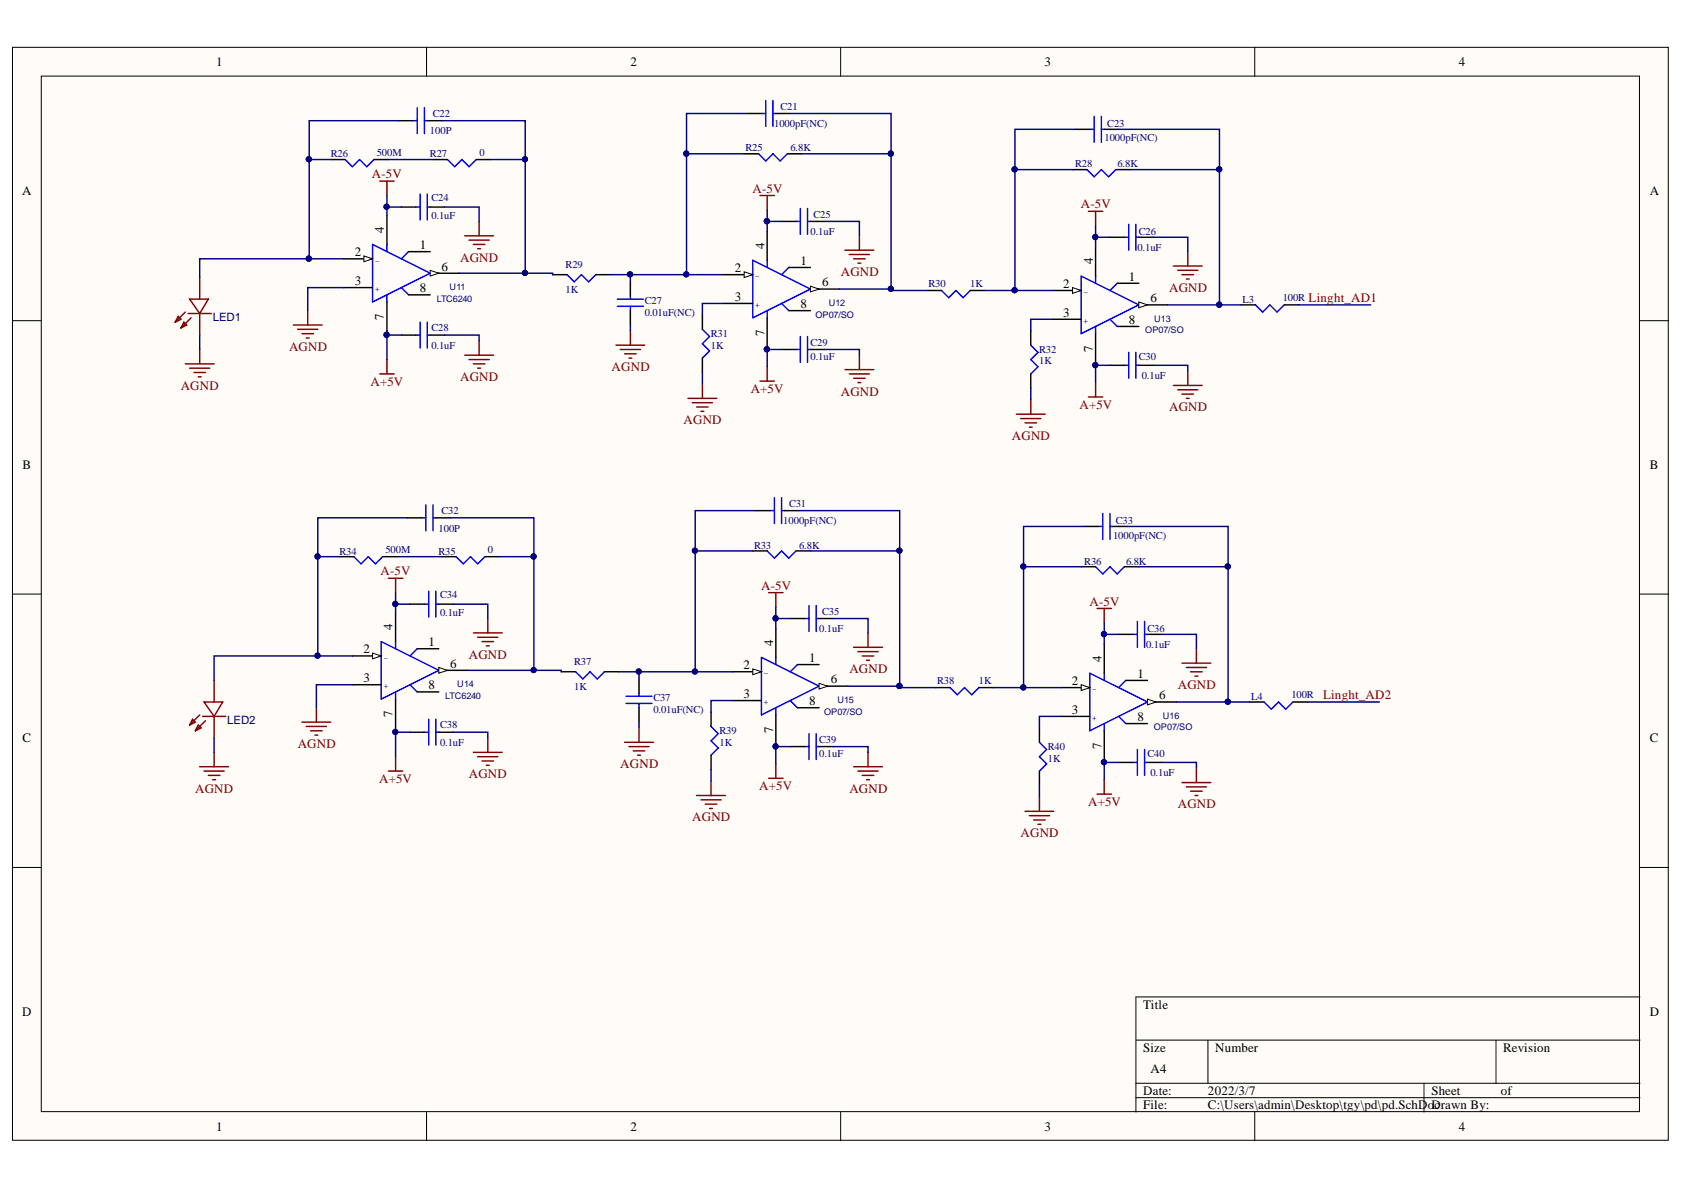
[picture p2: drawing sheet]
<svg xmlns="http://www.w3.org/2000/svg" width="297mm" height="210mm" viewBox="0 0 297 210" stroke-linecap="round" stroke-linejoin="round" font-family="sans-serif">
<defs><g id="words">
<g font-size="2.3">
<text x="38.1" y="11.7">1</text>
<text x="111.2" y="11.7">2</text>
<text x="184.2" y="11.7">3</text>
<text x="257.3" y="11.7">4</text>
<text x="3.9" y="34.5">A</text>
<text x="291" y="34.5">A</text>
<text x="67.7" y="41.1" transform="rotate(-90 67.7 41.1)">4</text>
<text x="62.6" y="45.2">2</text>
<text x="74.1" y="43.9">1</text>
<text x="77.9" y="47.7">6</text>
<text x="129.6" y="48">2</text>
<text x="134.9" y="43.8" transform="rotate(-90 134.9 43.8)">4</text>
<text x="141.2" y="46.7">1</text>
<text x="192.8" y="46.6" transform="rotate(-90 192.8 46.6)">4</text>
<text x="62.6" y="50.3">3</text>
<text x="74.1" y="51.5">8</text>
<text x="129.6" y="53.1">3</text>
<text x="145" y="50.5">6</text>
<text x="187.5" y="50.8">2</text>
<text x="199.1" y="49.5">1</text>
<text x="202.9" y="53.3">6</text>
<text x="67.7" y="56.4" transform="rotate(-90 67.7 56.4)">7</text>
<text x="134.9" y="59.2" transform="rotate(-90 134.9 59.2)">7</text>
<text x="141.2" y="54.3">8</text>
<text x="187.5" y="55.8">3</text>
<text x="199.1" y="57.1">8</text>
<text x="192.8" y="62" transform="rotate(-90 192.8 62)">7</text>
<text x="4" y="82.7">B</text>
<text x="291" y="82.7">B</text>
<text x="69.2" y="111.1" transform="rotate(-90 69.2 111.1)">4</text>
<text x="75.6" y="114">1</text>
<text x="136.4" y="114" transform="rotate(-90 136.4 114)">4</text>
<text x="64.1" y="115.2">2</text>
<text x="79.4" y="117.8">6</text>
<text x="131.1" y="118">2</text>
<text x="142.7" y="116.8">1</text>
<text x="194.3" y="116.8" transform="rotate(-90 194.3 116.8)">4</text>
<text x="200.6" y="119.5">1</text>
<text x="64.1" y="120.3">3</text>
<text x="75.6" y="121.6">8</text>
<text x="131.1" y="123.1">3</text>
<text x="142.7" y="124.4">8</text>
<text x="146.5" y="120.6">6</text>
<text x="189.1" y="125.9">3</text>
<text x="189.1" y="120.8">2</text>
<text x="204.5" y="123.3">6</text>
<text x="4" y="130.9">C</text>
<text x="69.2" y="126.5" transform="rotate(-90 69.2 126.5)">7</text>
<text x="136.4" y="129.3" transform="rotate(-90 136.4 129.3)">7</text>
<text x="200.6" y="127.1">8</text>
<text x="291" y="130.9">C</text>
<text x="194.3" y="132" transform="rotate(-90 194.3 132)">7</text>
<text x="3.9" y="179.2">D</text>
<text x="201.7" y="177.9">Title</text>
<text x="291" y="179.2">D</text>
<text x="201.7" y="185.5">Size</text>
<text x="214.3" y="185.5">Number</text>
<text x="265.2" y="185.5">Revision</text>
<text x="202.9" y="189.3">A4</text>
<text x="201.7" y="193.1">Date:</text>
<text x="201.7" y="195.7">File:</text>
<text x="213.1" y="193.1">2022/3/7</text>
<text x="213.1" y="195.7">C:\Users\admin\Desktop\tgy\pd\pd.SchD</text>
<text x="251.8" y="195.7">oDrawn By:</text>
<text x="252.5" y="193.1">Sheet</text>
<text x="253" y="195.7">c</text>
<text x="264.7" y="193.1">of</text>
<text x="38.1" y="199.5">1</text>
<text x="111.2" y="199.5">2</text>
<text x="184.2" y="199.5">3</text>
<text x="257.3" y="199.5">4</text>
</g>
<g font-size="2.3" fill="#800000">
<text x="65.6" y="31.4">A-5V</text>
<text x="132.7" y="34">A-5V</text>
<text x="190.7" y="36.8">A-5V</text>
<text x="81.2" y="46.2">AGND</text>
<text x="148.3" y="48.7">AGND</text>
<text x="206.2" y="51.5">AGND</text>
<text x="230.8" y="53.3">Linght_AD1</text>
<text x="51" y="61.9">AGND</text>
<text x="107.9" y="65.5">AGND</text>
<text x="31.9" y="68.8">AGND</text>
<text x="65.4" y="68">A+5V</text>
<text x="81.2" y="67.2">AGND</text>
<text x="132.4" y="69.3">A+5V</text>
<text x="148.3" y="69.8">AGND</text>
<text x="120.6" y="74.9">AGND</text>
<text x="178.5" y="77.6">AGND</text>
<text x="190.4" y="72.1">A+5V</text>
<text x="206.2" y="72.6">AGND</text>
<text x="67.1" y="101.5">A-5V</text>
<text x="134.3" y="104.1">A-5V</text>
<text x="192.2" y="106.9">A-5V</text>
<text x="82.7" y="116.2">AGND</text>
<text x="149.8" y="118.8">AGND</text>
<text x="207.7" y="121.6">AGND</text>
<text x="233.4" y="123.3">Linght_AD2</text>
<text x="52.5" y="132">AGND</text>
<text x="82.7" y="137.3">AGND</text>
<text x="109.4" y="135.5">AGND</text>
<text x="34.4" y="139.8">AGND</text>
<text x="66.9" y="138">A+5V</text>
<text x="133.9" y="139.3">A+5V</text>
<text x="149.8" y="139.8">AGND</text>
<text x="191.9" y="142.1">A+5V</text>
<text x="207.7" y="142.6">AGND</text>
<text x="122.1" y="144.9">AGND</text>
<text x="180" y="147.7">AGND</text>
</g>
<g font-size="2" fill="#000080">
<text x="37.5" y="56.6">LED1</text>
<text x="40.1" y="127.7">LED2</text>
</g>
<g font-size="1.9" fill="#000080">
<text x="75.8" y="23.7">100P</text>
<text x="76.4" y="20.6">C22</text>
<text x="136.6" y="22.4">1000pF(NC)</text>
<text x="137.7" y="19.3">C21</text>
<text x="195.3" y="22.4">C23</text>
<text x="58.3" y="27.7">R26</text>
<text x="66.5" y="27.5">500M</text>
<text x="75.8" y="27.7">R27</text>
<text x="84.6" y="27.5">0</text>
<text x="131.5" y="26.7">R25</text>
<text x="139.4" y="26.7">6.8K</text>
<text x="189.7" y="29.5">R28</text>
<text x="194.8" y="24.9">1000pF(NC)</text>
<text x="197.1" y="29.5">6.8K</text>
<text x="76.1" y="35.4">C24</text>
<text x="76.1" y="38.7">0.1uF</text>
<text x="143" y="41.5">0.1uF</text>
<text x="143.5" y="38.4">C25</text>
<text x="200.9" y="41.5">C26</text>
<text x="99.8" y="47.3">R29</text>
<text x="200.6" y="44.3">0.1uF</text>
<text x="99.8" y="51.6">1K</text>
<text x="113.7" y="53.6">C27</text>
<text x="163.8" y="50.6">R30</text>
<text x="171.1" y="50.6">1K</text>
<text x="219.2" y="53.4">L3</text>
<text x="226.3" y="53.1">100R</text>
<text x="76.1" y="58.5">C28</text>
<text x="113.7" y="55.7">0.01uF(NC)</text>
<text x="125.4" y="59.5">R31</text>
<text x="76.1" y="61.5">0.1uF</text>
<text x="125.4" y="61.5">1K</text>
<text x="143" y="61">C29</text>
<text x="143" y="63.5">0.1uF</text>
<text x="183.3" y="62.3">R32</text>
<text x="183.3" y="64.3">1K</text>
<text x="200.9" y="63.5">C30</text>
<text x="201.4" y="66.8">0.1uF</text>
<text x="139.2" y="89.4">C31</text>
<text x="77.4" y="93.8">100P</text>
<text x="77.9" y="90.6">C32</text>
<text x="138.2" y="92.4">1000pF(NC)</text>
<text x="196.3" y="95">1000pF(NC)</text>
<text x="196.8" y="92.4">C33</text>
<text x="59.9" y="97.8">R34</text>
<text x="68" y="97.6">500M</text>
<text x="77.4" y="97.8">R35</text>
<text x="86.1" y="97.6">0</text>
<text x="133" y="96.8">R33</text>
<text x="141" y="96.8">6.8K</text>
<text x="191.3" y="99.6">R36</text>
<text x="198.6" y="99.6">6.8K</text>
<text x="77.6" y="105.4">C34</text>
<text x="77.6" y="108.7">0.1uF</text>
<text x="144.5" y="111.5">0.1uF</text>
<text x="145" y="108.5">C35</text>
<text x="202.4" y="111.5">C36</text>
<text x="101.3" y="117.3">R37</text>
<text x="202.2" y="114.3">0.1uF</text>
<text x="101.3" y="121.7">1K</text>
<text x="115.2" y="123.7">C37</text>
<text x="115.2" y="125.7">0.01uF(NC)</text>
<text x="165.3" y="120.6">R38</text>
<text x="172.7" y="120.6">1K</text>
<text x="220.7" y="123.4">L4</text>
<text x="227.8" y="123.2">100R</text>
<text x="77.6" y="128.5">C38</text>
<text x="77.6" y="131.5">0.1uF</text>
<text x="126.9" y="129.5">R39</text>
<text x="126.9" y="131.5">1K</text>
<text x="144.5" y="131">C39</text>
<text x="144.5" y="133.6">0.1uF</text>
<text x="184.8" y="132.3">R40</text>
<text x="184.8" y="134.3">1K</text>
<text x="202.4" y="133.6">C40</text>
<text x="202.9" y="136.9">0.1uF</text>
</g>
<g font-size="1.6" fill="#00f">
<text x="67.1" y="45.6" transform="rotate(-180 67.1 45.6)">-</text>
<text x="67.1" y="50.7" transform="rotate(-180 67.1 50.7)">+</text>
<text x="134.1" y="48.4" transform="rotate(-180 134.1 48.4)">-</text>
<text x="134.1" y="53.5" transform="rotate(-180 134.1 53.5)">+</text>
<text x="192" y="51.2" transform="rotate(-180 192 51.2)">-</text>
<text x="192" y="56.3" transform="rotate(-180 192 56.3)">+</text>
<text x="68.6" y="115.7" transform="rotate(-180 68.6 115.7)">-</text>
<text x="135.6" y="118.4" transform="rotate(-180 135.6 118.4)">-</text>
<text x="68.6" y="120.7" transform="rotate(-180 68.6 120.7)">+</text>
<text x="135.6" y="123.5" transform="rotate(-180 135.6 123.5)">+</text>
<text x="193.5" y="121.2" transform="rotate(-180 193.5 121.2)">-</text>
<text x="193.5" y="126.3" transform="rotate(-180 193.5 126.3)">+</text>
</g>
<g font-size="1.6" fill="#000080">
<text x="77" y="53.2">LTC6240</text>
<text x="79.3" y="51.2">U11</text>
<text x="146.2" y="54">U12</text>
<text x="143.8" y="56">OP07/SO</text>
<text x="202" y="58.8">OP07/SO</text>
<text x="203.6" y="56.8">U13</text>
<text x="78.6" y="123.3">LTC6240</text>
<text x="80.7" y="121.2">U14</text>
<text x="147.7" y="124">U15</text>
<text x="145.3" y="126">OP07/SO</text>
<text x="203.5" y="128.8">OP07/SO</text>
<text x="205.1" y="126.8">U16</text>
</g>
</g></defs>
<g fill="#fffcf8" stroke="#000" stroke-width=".18">
<path d="M2.2 8.3h292.1v192.8h-292.1z"/>
<path d="M7.3 13.4h281.9v182.7h-281.9z"/>
</g>
<g fill="none" stroke="#000" stroke-width=".18">
<path d="M75.2 8.3v5.1M148.3 8.3v5.1M221.3 8.3v5.1M2.2 56.6h5.1M289.3 56.6h5.1M2.2 104.8h5.1M289.3 104.8h5.1M2.2 153h5.1M289.3 153h5.1M289.3 175.9h-88.9v20.3M75.2 196.2v5M148.3 196.2v5"/>
<path d="M200.4 183.5h88.9M200.4 191.1h88.9M200.4 193.6h88.9M213.1 183.5v7.6M221.3 196.2v5M251.2 191.1v5.1M263.9 183.5v7.6"/>
</g>
<g fill="none" stroke="#00f" stroke-width=".25">
<path d="M73.6 19v4.6M74.9 19v4.6M72.8 21.3h.8M73.3 36.5h.8M74.1 34.2v4.6M74.9 21.3h.5M75.4 36.5h.5M75.4 34.2v4.6M73.3 59.1h.8M74.1 56.8v4.6M75.4 56.8v4.6M75.4 59.1h.5"/>
<path d="M100 48.4l1.3 1.3 1.3-1.3 1.2 1.3 1.3-1.3M108.9 54h4.6M108.9 52.8h4.6M111.2 52.3v.5M111.2 54v.8M132.8 45.9l10.1 5.1-10.1 5.1zM135.3 45.9v1.3M135.3 54.8v1.3M137.9 53.5l1.2 1.3M139.1 47.2l-1.2 1.2"/>
</g>
<path d="M70.3 21.3h2.5M70.8 36.5h2.5M75.4 21.3h2.5M75.9 36.5h2.5M70.8 59.1h2.5M75.9 59.1h2.5M97.5 48.4h2.5M105.1 48.4h2.5M111.2 49.7v2.6M111.2 54.8v2.5M127.7 48.4h5.1M127.7 53.5h5.1" fill="none" stroke="#000" stroke-width=".25"/>
<path d="M67 32h2.5M68.3 32v2.5M67 66h2.5M68.3 63.4v2.6" fill="none" stroke="#800000" stroke-width=".25"/>
<path d="M131.3 47.9l1.5 .5-1.5 .6z" fill="#fffcf8"/>
<path d="M131.3 47.9l1.5 .5-1.5 .6z" fill="none" stroke="#000" stroke-width=".18"/>
<path d="M139.1 47.2h3.8M139.1 54.8h3.8M142.9 51h5.1" fill="none" stroke="#000" stroke-width=".25"/>
<path d="M142.9 50.5l1.6 .5-1.6 .5z" fill="#fffcf8"/>
<path d="M142.9 50.5l1.6 .5-1.6 .5z" fill="none" stroke="#000" stroke-width=".18"/>
<g fill="none" stroke="#000" stroke-width=".25">
<path d="M131.3 27.1h2.5M131.8 20h2.5M136.8 20h2.6M137.9 39.1h2.5M138.9 27.1h2.5M142.9 39.1h2.6M123.9 55.6v2.5M135.3 40.8v5.1M135.3 56.1v5M163.5 51.2h2.6M171.1 51.2h2.6M185.6 51.2h5.1"/>
<path d="M185.6 56.3h5.1M123.9 63.2v2.5M137.9 61.6h2.5M142.9 61.6h2.6"/>
</g>
<g fill="none" stroke="#00f" stroke-width=".25">
<path d="M135.1 17.7v4.6M136.3 17.7v4.6M133.8 27.1l1.3 1.3 1.2-1.3 1.3 1.3 1.3-1.3M134.3 20h.8M136.3 20h.5M140.4 39.1h.8M141.2 36.8v4.5M142.4 39.1h.5M142.4 36.8v4.5M123.9 58.1l1.3 1.3-1.3 1.2 1.3 1.3-1.3 1.3M141.2 59.4v4.5M142.4 59.4v4.5"/>
<path d="M166.1 51.2l1.2 1.3 1.3-1.3 1.3 1.3 1.2-1.3M190.7 48.7l10.2 5.1-10.2 5.1zM193.3 48.7v1.3M193.3 57.6v1.3M195.8 56.3l1.3 1.3M197.1 50l-1.3 1.2M140.4 61.6h.8M142.4 61.6h.5"/>
</g>
<path d="M134.1 34.5h2.5M135.3 34.5v2.5M134.1 67.2h2.5M135.3 64.7v2.5" fill="none" stroke="#800000" stroke-width=".25"/>
<path d="M189.2 50.7l1.5 .5-1.5 .5z" fill="#fffcf8"/>
<path d="M189.2 50.7l1.5 .5-1.5 .5z" fill="none" stroke="#000" stroke-width=".18"/>
<path d="M197.1 50h3.8M197.1 57.6h3.8M200.9 53.8h5.1" fill="none" stroke="#000" stroke-width=".25"/>
<path d="M200.9 53.3l1.5 .5-1.5 .5z" fill="#fffcf8"/>
<path d="M200.9 53.3l1.5 .5-1.5 .5z" fill="none" stroke="#000" stroke-width=".18"/>
<g fill="none" stroke="#000" stroke-width=".25">
<path d="M58.3 28.1h2.6M66 28.1h2.5M76.4 28.1h2.5M84 28.1h2.5M189.2 29.9h2.5M189.7 22.8h2.5M194.8 22.8h2.5M196.8 29.9h2.5M60.6 50.7h5.1M60.6 45.7h5.1M181.8 58.3v2.6M193.3 43.6v5.1"/>
<path d="M193.3 58.9v5M195.8 41.8h2.5M200.9 41.8h2.5M218.9 53.8h2.6M226.5 53.8h2.6M181.8 66v2.5M195.8 64.4h2.5M200.9 64.4h2.5"/>
</g>
<g fill="none" stroke="#00f" stroke-width=".25">
<path d="M60.9 28.1l1.3 1.3 1.2-1.3 1.3 1.3 1.3-1.3M78.9 28.1l1.3 1.3 1.3-1.3 1.2 1.3 1.3-1.3M191.7 29.9l1.3 1.3 1.3-1.3 1.2 1.3 1.3-1.3M192.2 22.8h.8M193 20.5v4.6M194.3 22.8h.5M194.3 20.5v4.6M199.1 39.6v4.5M200.4 39.6v4.5M65.7 43.1l10.2 5.1-10.2 5.1zM68.3 43.1v1.3M68.3 52v1.3"/>
<path d="M70.8 50.7l1.3 1.3M72.1 44.4l-1.3 1.3M198.3 41.8h.8M200.4 41.8h.5M221.5 53.8l1.2 1.2 1.3-1.2 1.3 1.2 1.2-1.2M181.8 60.9l1.3 1.3-1.3 1.2 1.3 1.3-1.3 1.3M198.3 64.4h.8M199.1 62.2v4.5M200.4 62.2v4.5M200.4 64.4h.5"/>
</g>
<path d="M84.5 39.1v2.5M192 37.3h2.5M193.3 37.3v2.5M82 41.6h5.1M82.7 42.4h3.6M83.5 43.1h2M84.3 43.9h.5M192 70h2.5M193.3 67.5v2.5" fill="none" stroke="#800000" stroke-width=".25"/>
<path d="M64.2 45.1l1.5 .6-1.5 .5z" fill="#fffcf8"/>
<path d="M64.2 45.1l1.5 .6-1.5 .5z" fill="none" stroke="#000" stroke-width=".18"/>
<path d="M72.1 44.4h3.8M72.1 52h3.8M75.9 48.2h5.1" fill="none" stroke="#000" stroke-width=".25"/>
<path d="M75.9 47.7l1.5 .5-1.5 .5z" fill="#fffcf8"/>
<path d="M75.9 47.7l1.5 .5-1.5 .5z" fill="none" stroke="#000" stroke-width=".18"/>
<g fill="none" stroke="#000" stroke-width=".25">
<path d="M68.3 38v5.1M68.3 53.3v5M71.8 91.3h2.6M76.9 91.3h2.5M72.3 106.6h2.6M77.4 106.6h2.5M99 118.5h2.5M106.6 118.5h2.6M112.7 119.8v2.5M129.2 118.5h5.1M72.3 129.2h2.6M77.4 129.2h2.5"/>
<path d="M112.7 124.8v2.6M129.2 123.6h5.1"/>
</g>
<g fill="none" stroke="#800000" stroke-width=".25">
<path d="M51.7 57.3h5.1M52.5 58.1h3.6M53.3 58.9h2M54 59.6h.5M54.3 54.8v2.5M111.2 58.3v2.6M149 44.1h5.1M149.8 44.9h3.6M150.6 45.7h2M151.3 46.4h.5M151.6 41.6v2.5M207 46.9h5.1"/>
<path d="M207.7 47.7h3.6M208.5 48.4h2M209.3 49.2h.5M209.5 44.4v2.5M82 62.7h5.1M82.7 63.4h3.6M83.5 64.2h2M84.3 64.9h.5M84.5 60.1v2.6M108.6 60.9h5.1M109.4 61.6h3.6M110.2 62.4h2"/>
<path d="M110.9 63.2h.5M121.4 70.3h5M122.1 71h3.6M122.9 71.8h2M123.6 72.6h.5M123.9 67.7v2.6M149 65.2h5.1M149.8 66h3.6M150.6 66.7h2M151.3 67.5h.5M151.6 62.7v2.5M179.3 73.1h5.1"/>
<path d="M180 73.8h3.6M180.8 74.6h2M181.6 75.3h.5M181.8 70.5v2.6M207 68h5.1M207.7 68.8h3.6M208.5 69.5h2M209.3 70.3h.5M209.5 65.5v2.5M68.5 102h2.5M69.8 102v2.5M68.5 136h2.5"/>
<path d="M69.8 133.5v2.5"/>
</g>
<g fill="none" stroke="#000080" stroke-width=".25">
<path d="M68.3 34.5v2M68.5 28.1h7.9M70.3 21.3h-15.8v6.8M70.8 36.5h-2.5v1.5M77.9 21.3h14.7v26.9h-11.6M78.4 36.5h6.1v2.6M86.5 28.1h6.1M131.3 27.1h-10.2v21.3M131.8 20h-10.7v7.1M135.3 37v2.1M137.9 39.1h-2.6v1.7M139.4 20h17.8v7.1"/>
<path d="M141.4 27.1h15.8v23.9M145.5 39.1h6.1v2.5M189.2 29.9h-10.2v21.3M189.7 22.8h-10.7v7.1M193.3 39.8v2M197.3 22.8h17.8v7.1M199.3 29.9h15.8v23.9M54.5 45.7h6.1M60.6 50.7h-6.3v4.1M68.3 58.3v.8h2.5M68.3 59.1v4.3M78.4 59.1h6.1v1"/>
<path d="M92.6 48.2h4.9v.2M107.6 48.4h20.1M111.2 48.4v1.3M111.2 57.3v1M127.7 53.5h-3.8v2.1M148 51h9.2v.2h6.3M173.7 51.2h11.9M185.6 56.3h-3.8v2M195.8 41.8h-2.5v1.8M203.4 41.8h6.1v2.6M206 53.8h12.9M229.1 53.8h12.7"/>
<path d="M123.9 65.7v2M135.3 61.1v3.6M135.3 61.6h2.6M145.5 61.6h6.1v1.1M181.8 68.5v2M193.3 63.9v3.6M193.3 64.4h2.5M203.4 64.4h6.1v1.1"/>
</g>
<g fill="#000080" stroke="#000080" stroke-width=".18">
<circle cx="92.6" cy="28.1" r=".46"/>
<circle cx="54.5" cy="28.1" r=".46"/>
<circle cx="111.1" cy="48.4" r=".46"/>
<circle cx="121" cy="48.4" r=".46"/>
<circle cx="135.3" cy="39" r=".47"/>
<circle cx="135.3" cy="61.6" r=".47"/>
<circle cx="157.1" cy="50.9" r=".46"/>
<circle cx="121" cy="27.1" r=".46"/>
<circle cx="157.1" cy="27.1" r=".46"/>
<circle cx="193.2" cy="41.8" r=".46"/>
<circle cx="193.2" cy="64.4" r=".46"/>
<circle cx="215" cy="53.7" r=".46"/>
<circle cx="179" cy="29.9" r=".46"/>
<circle cx="179" cy="51.2" r=".46"/>
<circle cx="215" cy="29.9" r=".46"/>
<circle cx="54.5" cy="45.6" r=".47"/>
<circle cx="68.2" cy="59.1" r=".46"/>
<circle cx="68.2" cy="36.5" r=".46"/>
<circle cx="92.6" cy="48.1" r=".46"/>
</g>
<g fill="none" stroke="#00f" stroke-width=".25">
<path d="M74.4 91.3h.7M75.1 89.1v4.5M76.4 91.3h.5M76.4 89.1v4.5M74.9 106.6h.7M75.6 104.3v4.6M76.9 106.6h.5M76.9 104.3v4.6M101.5 118.5l1.3 1.3 1.3-1.3 1.2 1.3 1.3-1.3M134.3 116l10.2 5-10.2 5.1zM136.8 116v1.2M140.7 117.2l-1.3 1.3"/>
<path d="M74.9 129.2h.7M75.6 126.9v4.5M76.9 126.9v4.5M76.9 129.2h.5M110.4 124.1h4.6M110.4 122.8h4.6M112.7 122.3v.5M112.7 124.1v.7M136.8 124.8v1.3M139.4 123.6l1.3 1.2"/>
</g>
<path d="M132.8 118l1.5 .5-1.5 .5z" fill="#fffcf8"/>
<path d="M132.8 118l1.5 .5-1.5 .5z" fill="none" stroke="#000" stroke-width=".18"/>
<path d="M140.7 117.2h3.8M140.7 124.8h3.8M144.5 121h5.1" fill="none" stroke="#000" stroke-width=".25"/>
<path d="M144.5 120.5l1.5 .5-1.5 .5z" fill="#fffcf8"/>
<path d="M144.5 120.5l1.5 .5-1.5 .5z" fill="none" stroke="#000" stroke-width=".18"/>
<g fill="none" stroke="#000" stroke-width=".25">
<path d="M132.8 97.2h2.5M133.3 90.1h2.5M138.4 90.1h2.5M140.4 97.2h2.5M136.8 110.9v5.1M139.4 109.1h2.5M144.5 109.1h2.5M125.4 125.6v2.5M125.4 133.2v2.6M136.8 126.1v5.1M139.4 131.7h2.5M144.5 131.7h2.5"/>
<path d="M165.1 121.3h2.5M172.7 121.3h2.5M187.2 121.3h5M187.2 126.4h5"/>
</g>
<g fill="none" stroke="#00f" stroke-width=".25">
<path d="M135.3 97.2l1.3 1.2 1.3-1.2 1.2 1.2 1.3-1.2M135.8 90.1h.8M136.6 87.8v4.6M137.9 90.1h.5M137.9 87.8v4.6M141.9 109.1h.8M142.7 106.8v4.6M144 109.1h.5M144 106.8v4.6M192.2 118.7l10.2 5.1-10.2 5.1zM194.8 118.7v1.3M125.4 128.1l1.3 1.3-1.3 1.3 1.3 1.2-1.3 1.3"/>
<path d="M141.9 131.7h.8M142.7 129.4v4.6M144 129.4v4.6M144 131.7h.5M167.6 121.3l1.3 1.3 1.2-1.3 1.3 1.3 1.3-1.3M194.8 127.6v1.3M197.3 126.4l1.3 1.2M198.6 120l-1.3 1.3"/>
</g>
<path d="M135.6 104.5h2.5M136.8 104.5v2.6M135.6 137.3h2.5M136.8 134.7v2.6" fill="none" stroke="#800000" stroke-width=".25"/>
<path d="M190.7 120.8l1.5 .5-1.5 .5z" fill="#fffcf8"/>
<path d="M190.7 120.8l1.5 .5-1.5 .5z" fill="none" stroke="#000" stroke-width=".18"/>
<path d="M198.6 120h3.8M198.6 127.6h3.8M202.4 123.8h5.1" fill="none" stroke="#000" stroke-width=".25"/>
<path d="M202.4 123.3l1.5 .5-1.5 .5z" fill="#fffcf8"/>
<path d="M202.4 123.3l1.5 .5-1.5 .5z" fill="none" stroke="#000" stroke-width=".18"/>
<g fill="none" stroke="#000" stroke-width=".25">
<path d="M59.9 98.2h2.5M67.5 98.2h2.5M77.9 98.2h2.5M85.5 98.2h2.6M190.7 100h2.6M191.2 92.9h2.6M196.3 92.9h2.5M198.3 100h2.6M62.2 115.7h5M194.8 113.7v5M197.3 111.9h2.6M202.4 111.9h2.5"/>
<path d="M62.2 120.8h5M183.3 128.4v2.5M183.3 136v2.5M194.8 128.9v5.1M197.3 134.5h2.6M202.4 134.5h2.5M220.4 123.8h2.6M228.1 123.8h2.5"/>
</g>
<g fill="none" stroke="#00f" stroke-width=".25">
<path d="M62.4 98.2l1.3 1.3 1.3-1.3 1.2 1.3 1.3-1.3M80.4 98.2l1.3 1.3 1.3-1.3 1.3 1.3 1.2-1.3M193.3 100l1.2 1.2 1.3-1.2 1.3 1.2 1.2-1.2M193.8 92.9h.7M194.5 90.6v4.5M195.8 92.9h.5M195.8 90.6v4.5M67.2 113.2l10.2 5-10.2 5.1zM69.8 113.2v1.2M73.6 114.4l-1.3 1.3M199.9 111.9h.7M200.6 109.6v4.6"/>
<path d="M201.9 111.9h.5M201.9 109.6v4.6M69.8 122v1.3M72.3 120.8l1.3 1.2M183.3 130.9l1.3 1.3-1.3 1.3 1.3 1.2-1.3 1.3M199.9 134.5h.7M200.6 132.2v4.6M201.9 132.2v4.6M201.9 134.5h.5M223 123.8l1.2 1.3 1.3-1.3 1.3 1.3 1.3-1.3"/>
</g>
<path d="M83.5 111.6h5.1M84.3 112.4h3.5M85 113.2h2.1M85.8 113.9h.5M86 109.1v2.5M193.5 107.3h2.5M194.8 107.3v2.6M194.8 137.5v2.6M193.5 140.1h2.5" fill="none" stroke="#800000" stroke-width=".25"/>
<path d="M65.7 115.2l1.5 .5-1.5 .5z" fill="#fffcf8"/>
<path d="M65.7 115.2l1.5 .5-1.5 .5z" fill="none" stroke="#000" stroke-width=".18"/>
<path d="M73.6 114.4h3.8M77.4 118.2h5.1M73.6 122h3.8" fill="none" stroke="#000" stroke-width=".25"/>
<path d="M77.4 117.7l1.5 .5-1.5 .5z" fill="#fffcf8"/>
<path d="M77.4 117.7l1.5 .5-1.5 .5z" fill="none" stroke="#000" stroke-width=".18"/>
<path d="M69.8 108.1v5.1M69.8 123.3v5.1" fill="none" stroke="#000" stroke-width=".25"/>
<g fill="none" stroke="#800000" stroke-width=".25">
<path d="M32.7 64.2h5.1M33.4 64.9h3.6M34.2 65.7h2M35 66.5h.5M35.2 61.6v2.6M150.6 114.2h5M151.3 114.9h3.6M152.1 115.7h2M152.9 116.5h.5M153.1 111.6v2.6M208.5 117h5.1M209.3 117.7h3.5"/>
<path d="M210 118.5h2.1M210.8 119.3h.5M211 114.4v2.6M35.2 135.2h5.1M36 136h3.5M36.8 136.8h2M37.5 137.5h.5M37.8 132.7v2.5M53.3 127.4h5M54 128.1h3.6M54.8 128.9h2M55.6 129.7h.5"/>
<path d="M55.8 124.8v2.6M83.5 132.7h5.1M84.3 133.5h3.5M85 134.2h2.1M85.8 135h.5M86 130.2v2.5M110.2 130.9h5.1M110.9 131.7h3.6M111.7 132.5h2M112.5 133.2h.5M112.7 128.4v2.5M125.4 137.8v2.5"/>
<path d="M150.6 135.2h5M151.3 136h3.6M152.1 136.8h2M152.9 137.5h.5M153.1 132.7v2.5M208.5 138h5.1M209.3 138.8h3.5M210 139.6h2.1M211 135.5v2.5M122.9 140.3h5.1M123.6 141.1h3.6M124.4 141.8h2"/>
<path d="M125.2 142.6h.5M180.8 143.1h5.1M181.6 143.9h3.5M182.3 144.6h2.1M183.1 145.4h.5M183.3 140.6v2.5M210.8 140.3h.5"/>
</g>
<g fill="none" stroke="#000080" stroke-width=".25">
<path d="M58.3 28.1h-3.8v17.6h-19.3v3.3M35.2 59.1v2.5M59.9 98.2h-3.8v17.5h-18.3v4.3M70 98.2h7.9M71.8 91.3h-15.7v6.9M79.4 91.3h14.8v26.9h-11.7M88.1 98.2h6.1M132.8 97.2h-10.2v21.3M133.3 90.1h-10.7v7.1M140.9 90.1h17.8v7.1M142.9 97.2h15.8v23.8M190.7 100h-10.2v21.3"/>
<path d="M191.2 92.9h-10.7v7.1M198.8 92.9h17.8v7.1M200.9 100h15.7v23.8M56.1 115.7h6.1M69.8 104.5v2.1M72.3 106.6h-2.5v1.5M79.9 106.6h6.1v2.5M94.2 118.2h4.8v.3M109.2 118.5h20M112.7 118.5v1.3M136.8 107.1v2M139.4 109.1h-2.6v1.8"/>
<path d="M147 109.1h6.1v2.5M194.8 109.9v2M197.3 111.9h-2.5v1.8M204.9 111.9h6.1v2.5M37.8 130.2v2.5M62.2 120.8h-6.4v4M69.8 128.4v.8h2.5M69.8 129.2v4.3M79.9 129.2h6.1v1M112.7 127.4v1M125.4 135.8v2M129.2 123.6h-3.8v2"/>
<path d="M136.8 131.2v3.5M136.8 131.7h2.6M147 131.7h6.1v1M149.6 121h9.1v.3h6.4M175.2 121.3h12M183.3 138.5v2.1M187.2 126.4h-3.9v2M194.8 134v3.5M194.8 134.5h2.5M204.9 134.5h6.1v1M207.5 123.8h12.9M230.6 123.8h12.7"/>
</g>
<g fill="#000080" stroke="#000080" stroke-width=".18">
<circle cx="94.1" cy="98.2" r=".46"/>
<circle cx="56" cy="98.2" r=".46"/>
<circle cx="112.7" cy="118.4" r=".46"/>
<circle cx="122.6" cy="118.4" r=".46"/>
<circle cx="136.8" cy="109.1" r=".46"/>
<circle cx="136.8" cy="131.7" r=".46"/>
<circle cx="158.6" cy="121" r=".47"/>
<circle cx="122.6" cy="97.1" r=".46"/>
<circle cx="158.6" cy="97.1" r=".46"/>
<circle cx="194.7" cy="111.8" r=".46"/>
<circle cx="194.7" cy="134.4" r=".46"/>
<circle cx="216.6" cy="123.8" r=".46"/>
<circle cx="180.5" cy="99.9" r=".46"/>
<circle cx="180.5" cy="121.2" r=".46"/>
<circle cx="216.6" cy="99.9" r=".46"/>
<circle cx="56" cy="115.7" r=".46"/>
<circle cx="69.7" cy="129.1" r=".46"/>
<circle cx="69.7" cy="106.5" r=".46"/>
<circle cx="94.1" cy="118.2" r=".46"/>
<circle cx="54.5" cy="45.6" r=".47"/>
<circle cx="54.5" cy="28.1" r=".46"/>
</g>
<g fill="none" stroke="#800" stroke-width=".25">
<path d="M31.4 55.8l.5 .5-1 .5zM32.4 56.8l.5 .5-1 .5zM32.7 55l-1.8 1.8M33.2 55.3h4.1M33.4 52.8h3.4l-1.6 2.5zM33.7 56.1l-1.8 1.7M35.2 49v3.8M35.2 55.3v3.8M34 126.9l.5 .5-1.1 .5zM35 127.9l.5 .5-1 .5zM35.2 126.1l-1.8 1.8M35.7 126.4h4.1"/>
<path d="M36 123.8h3.3l-1.5 2.6zM36.2 127.1l-1.7 1.8M37.8 120v3.8M37.8 126.4v3.8"/>
</g>
<use href="#words"/>
</svg>
